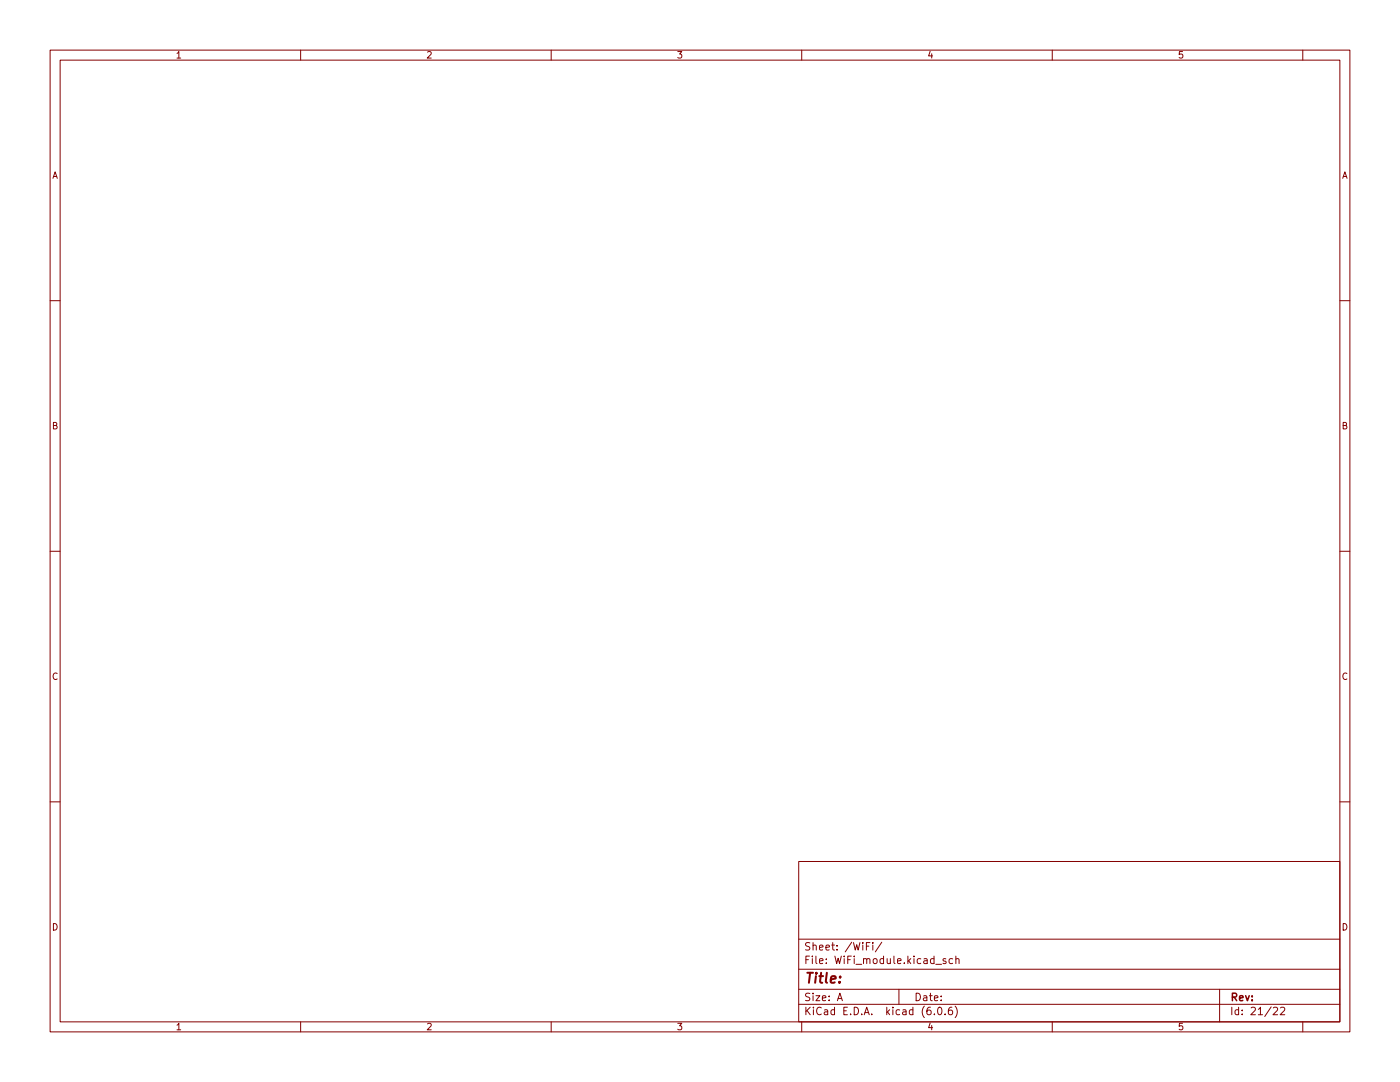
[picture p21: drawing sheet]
<svg xmlns="http://www.w3.org/2000/svg" width="279mm" height="216mm" viewBox="0 0 279 216" stroke-linecap="round" stroke-linejoin="round" font-family="sans-serif">
<defs><g id="words">
<text font-size="2.8" fill="#840000" x="160.4" y="196.2">Title:</text>
<g font-size="2.1" fill="#840000">
<text x="160.4" y="189.7">Sheet: /WiFi/</text>
<text x="160.4" y="192.4">File: WiFi_module.kicad_sch</text>
<text x="160.4" y="202.5">KiCad E.D.A. kicad (6.0.6)</text>
<text x="160.4" y="199.7">Size: A</text>
<text x="182.4" y="199.7">Date:</text>
<text x="245.4" y="199.7">Rev:</text>
<text x="245.4" y="202.5">Id: 21/22</text>
</g>
<g font-size="1.8" fill="#840000">
<text x="35" y="11.6">1</text>
<text x="85" y="11.6">2</text>
<text x="135" y="11.6">3</text>
<text x="185" y="11.6">4</text>
<text x="235" y="11.6">5</text>
<text x="10.3" y="35.6">A</text>
<text x="267.7" y="35.6">A</text>
<text x="10.3" y="85.7">B</text>
<text x="267.7" y="85.7">B</text>
<text x="10.3" y="135.6">C</text>
<text x="267.7" y="135.6">C</text>
<text x="10.3" y="185.7">D</text>
<text x="267.7" y="185.7">D</text>
<text x="35" y="205.6">1</text>
<text x="85" y="205.6">2</text>
<text x="135" y="205.6">3</text>
<text x="185" y="205.6">4</text>
<text x="235" y="205.6">5</text>
</g>
</g></defs>
<g fill="none" stroke="#840000" stroke-width=".2">
<path d="M10 10h259.4v195.9h-259.4zM12 12h255.4v191.9h-255.4zM60 10v2M110 10v2M160 10v2M210 10v2M260 10v2M10 60h2M267.4 60h2M10 110h2M267.4 110h2M10 160h2"/>
<path d="M267.4 160h2M159.4 171.9h108v32h-108zM159.4 197.4h108M159.4 193.4h108M159.4 187.4h108M167.1 199.7l.5-1.5 .5 1.5M167.3 199.2h.7M172.9 188.8h.5M173.6 188.1h-.7v1.5M174.2 188.1v.1M174.2 188.6v1M176 188l-1.3 1.9"/>
<path d="M179.4 197.4v3M186.8 192.4h1.1M188.8 191.4l-.4-.1-.2 .2 .1 .2 .5 .2v.3h-.6M190.1 191.4l-.4-.1-.3 .3 .1 .6h.6M190.8 191.4l.2-.1 .3 .1 .1 .9M190.8 190.8v1.5M243.4 197.4v6.5M60 203.9v2M110 203.9v2M159.4 200.4h108M160 203.9v2M186.5 202.3v.2"/>
<path d="M187.3 201h.2a.8 .8 0 0 1 .5 .7 .8 .8 0 0 1-.5 .8 1 1 0 0 1-.2-1.5zM188.6 202.3v.2M190 201h-.5a1.01 1.01 0 0 0 0 1.5l.5-.2 .1-.5-.3-.3h-.3l-.2 .3M190.6 200.8a1.72 1.72 0 0 1 0 2.2M210 203.9v2M254.1 201.1l.6-.1 .3 .4-1 1.1h1M255.5 201.1l.6-.1 .2 .1 .1 .3-.9 1.1h.9M260 203.9v2"/>
</g>
<use href="#words"/>
</svg>
